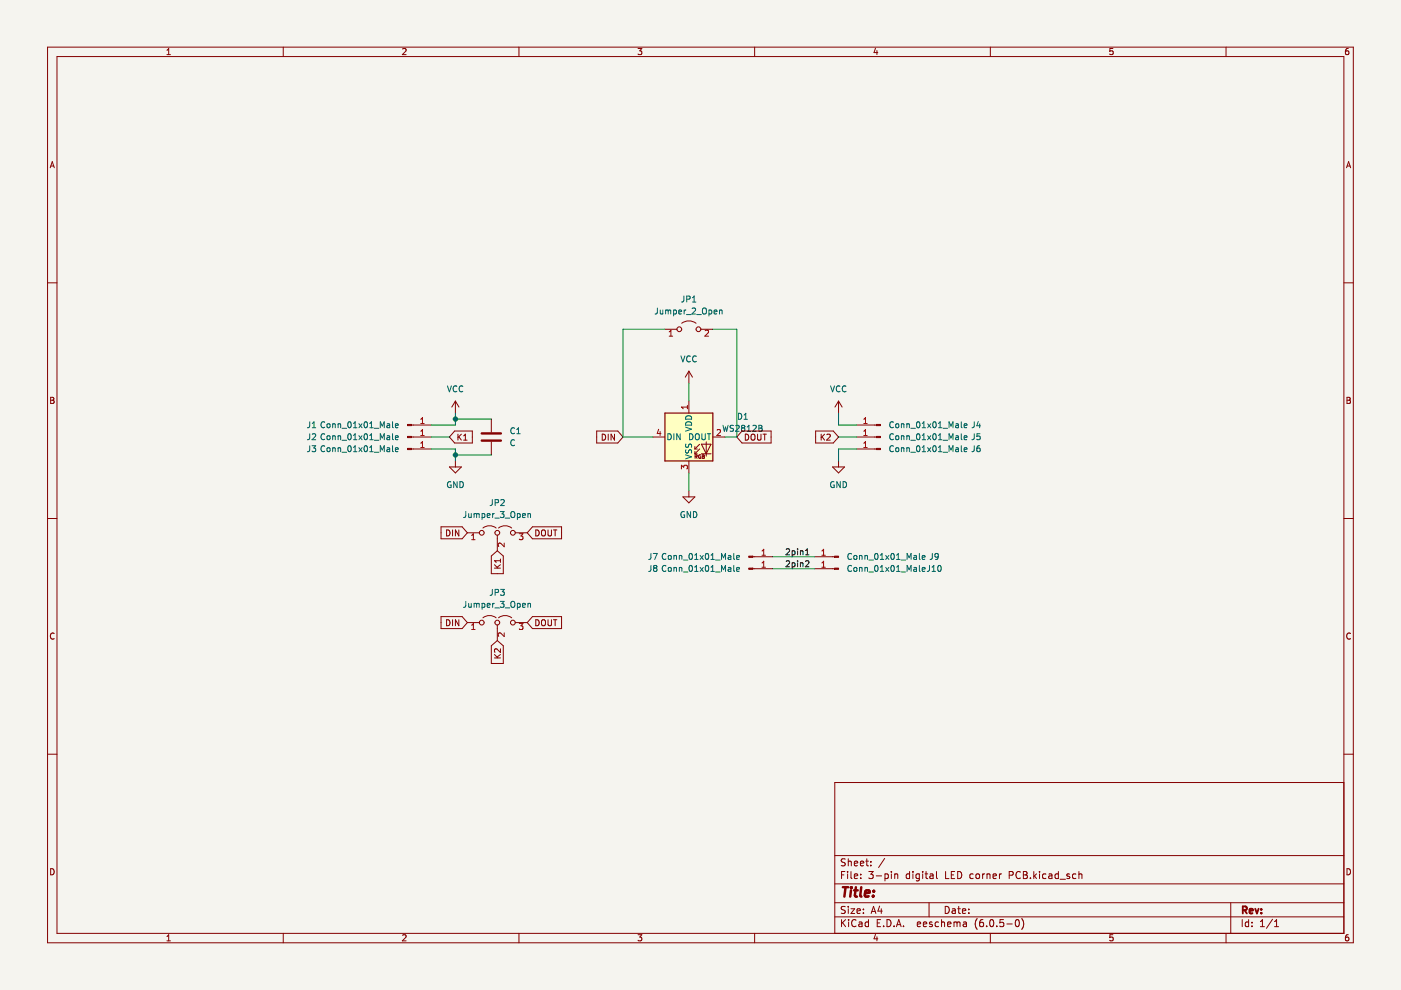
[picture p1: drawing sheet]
<svg xmlns="http://www.w3.org/2000/svg" width="297mm" height="210mm" viewBox="0 0 297 210" stroke-linecap="round" stroke-linejoin="round" font-family="sans-serif">
<path d="M.1 0h297v209.9h-297z" fill-rule="evenodd" fill="#f5f4ef" stroke="#f5f4ef" stroke-width=".21"/>
<g fill="none" stroke="#840000" stroke-width=".21">
<path d="M10.1 10h276.8v189.9h-276.8zM12.1 12h272.8v185.9h-272.8zM35.4 11.6h.7M35.4 10.7l.4-.4v1.3M60.1 10v2M85.4 10.4l.5-.1 .2 .4-.8 .9h.8M110 10v2M135.3 10.3h.8l-.5 .5 .4 .1v.6l-.2 .1-.5-.1M160 10v2M185.6 10.2l-.3 .9h.8M185.9 10.7v.9M210 10v2"/>
<path d="M236 10.3h-.7v.6l.6-.1 .1 .7-.2 .1-.5-.1M259.9 10v2M285.9 10.3h-.4l-.2 .3v.7l.2 .3 .4-.1v-.7h-.4l-.2 .2M10.6 35.6l.5-1.3 .4 1.3M10.8 35.2h.6M285.5 35.6l.4-1.3 .5 1.3M285.6 35.2h.6M10.1 60h2M284.9 60h2M141 69.8h2.5M144.5 68.5a2.54 2.54 0 0 1 3.1 0M146.1 78.7l-.8 1.3"/>
<path d="M146.1 78.7v2.5M146.1 78.7l.7 1.3M148.6 69.8h2.5M10.7 84.2h.5l.2 .3-.2 .4 .2 .1 .1 .3-.3 .2h-.5zM10.7 84.9h.5M87.3 95.2h4.2M87.3 92.7h4.2M87.3 90.1h4.2M95.3 99h2.5l-1.2 1.3zM96.4 91.4h3.7v2.5h-3.7l-1.1-1.2zM96.6 85l-.8 1.3M96.6 85v2.6"/>
<path d="M96.6 97.7v1.3M96.6 85l.7 1.3M97.1 92.1v1.2M97.3 92.6l.5 .7M97.8 92.1l-.7 .7M98.3 93.3h.7M98.3 92.4l.4-.3v1.2M104.2 88.8v2.8M104.2 93.7v2.8M126.5 91.4h4.5l1.1 1.3-1.1 1.2h-4.5zM127.7 92.1a.64 .64 0 0 1 .7 .6 .64 .64 0 0 1-.7 .6zM129 92.1v1.2"/>
<path d="M130.3 92.1v1.2l-.7-1.2v1.2M138.4 92.7h2.6M146.1 85v2.6M146.1 97.7v2.6M147.3 95.2h.5M147.3 96.2h.5M147.3 94.7v.5M147.3 95.7v.5M147.4 96.8h.3l.1-.3-.4-.1v.8M147.6 96.8l.2 .4M148.3 95.2l-1 1M148.3 94.2l-1 1"/>
<path d="M148.5 96.5a.35 .35 0 0 0-.4 .3 .35 .35 0 0 0 .5 .3v-.2h-.2M148.7 96.2h2.1M148.7 94.2h2.1l-1.1 2zM148.9 96.4l.4 .2-.1 .2 .1 .2-.1 .2h-.3zM148.9 96.8h.3M149.7 93.7v3M151.1 92.7h2.6M157.3 91.4h6.2v2.5h-6.2l-1.1-1.2zM158 92.1a.64 .64 0 0 1 .8 .6 .64 .64 0 0 1-.8 .6zM159.3 92.2l.2-.1a.43 .43 0 0 1 .6 .4v.4a.42 .42 0 0 1-.4 .4 .42 .42 0 0 1-.5-.4zM160.6 92.1v1l.3 .2h.3l.1-.2v-1M161.8 92.1h.7"/>
<path d="M162.1 92.1v1.2M172.9 91.4h3.8l1.1 1.3-1.1 1.2h-3.8zM174.1 92.1v1.2M174.3 92.6l.5 .7M174.8 92.1l-.7 .7M175.3 92.2l.5-.1 .2 .3-.7 .9h.7M176.5 99h2.6l-1.3 1.3zM177.8 85v2.6M177.8 97.7v1.3M177.8 85l-.8 1.3M177.8 85l.7 1.3M181.6 95.2h4.2"/>
<path d="M181.6 92.7h4.2M181.6 90.1h4.2M285.6 84.2h.4l.3 .3-.3 .4 .3 .1v.3l-.2 .2h-.5zM285.6 84.9h.4M10.1 109.9h2M93.5 111.7h4.5l1.1 1.3-1.1 1.2h-4.5zM94.7 112.4a.64 .64 0 0 1 .7 .6 .64 .64 0 0 1-.7 .6zM96 112.4v1.2M97.3 112.4v1.2l-.7-1.2v1.2M99.1 113h2.5M102.4 112a2.26 2.26 0 0 1 2.8 0M104.2 117.9l1.2-1.1 1.3 1.1v3.7h-2.5z"/>
<path d="M104.8 119.7l.8 .8M105.4 113.5v3.3M105.7 112a2.26 2.26 0 0 1 2.8 0M106.1 119.7l-.7 .6M106.1 118.5v.7M106.1 118.9h-1.3l.4 .3M109.2 113h2.6M112.9 111.7h6.2v2.5h-6.2l-1.1-1.2zM113.6 112.4a.64 .64 0 0 1 .7 .6 .64 .64 0 0 1-.7 .6zM114.9 112.5l.2-.1a.43 .43 0 0 1 .5 .4v.4a.42 .42 0 0 1-.4 .4 .42 .42 0 0 1-.4-.4zM116.2 112.4v1l.2 .2h.3l.2-.2v-1M117.3 112.4h.8"/>
<path d="M117.7 112.4v1.2M144.8 105.4h2.5l-1.2 1.2zM146.1 104.1v1.3M159.6 118h4.2M172.7 118h4.2M284.9 109.9h2M11.5 134.3a.58 .58 0 0 0-.8 .6 .58 .58 0 0 0 .8 .5M93.5 130.7h4.5l1.1 1.3-1.1 1.3h-4.5zM94.7 131.4a.64 .64 0 0 1 .7 .6 .64 .64 0 0 1-.7 .7zM96 131.4v1.3M97.3 131.4v1.3l-.7-1.3v1.3M99.1 132h2.5"/>
<path d="M102.4 131a2.26 2.26 0 0 1 2.8 0M104.2 136.9l1.2-1.1 1.3 1.1v3.8h-2.5zM104.8 120.5h1.3M104.8 139.5h1.3M104.8 138.8l.8 .7M105.4 132.5v3.3M105.7 131a2.26 2.26 0 0 1 2.8 0M106.1 137.6v.7l-.9-.7-.4 .2 .2 .5M106.1 138.8l-.7 .5M109.2 132h2.6M112.9 130.7h6.2v2.6h-6.2l-1.1-1.3zM113.6 131.4a.64 .64 0 0 1 .7 .6 .64 .64 0 0 1-.7 .7z"/>
<path d="M114.9 131.6l.2-.2a.43 .43 0 0 1 .5 .4v.4a.42 .42 0 0 1-.4 .5 .42 .42 0 0 1-.4-.5zM116.2 131.4v1l.2 .3 .4-.1 .1-.2v-1M117.3 131.4h.8M117.7 131.4v1.3M159.6 120.6h4.2M172.7 120.6h4.2M286.3 134.3a.58 .58 0 0 0-.8 .6 .58 .58 0 0 0 .8 .5M10.1 159.9h2M284.9 159.9h2M284.9 165.9h-107.9v32M10.7 184.2a.66 .66 0 0 1 .8 .6 .66 .66 0 0 1-.8 .7zM35.4 198.6l.4-.4v1.3"/>
<path d="M35.4 199.5h.7M60.1 197.9v2M85.4 198.3l.5-.1 .2 .4-.8 .9h.8M110 197.9v2M135.3 198.2h.8l-.5 .5 .4 .1v.6l-.2 .1-.5-.1M160 197.9v2M177 194.4h107.9M177 191.4h107.9M177 187.4h107.9M177 181.4h107.9M178.4 195v1.5M178.4 185.5h.5"/>
<path d="M178.6 195.6l.7 .9M179.1 184.8h-.7v1.5M179.2 192.2h-.6l-.2 .1v.4l.7 .3 .1 .4-.3 .3-.5-.1M179.2 182.2l-.6-.1-.2 .1v.5l.7 .2 .1 .4-.3 .3-.5-.1M179.3 195l-.9 .8M179.7 184.8v.1M179.7 185.3v1M179.9 182.1v1.5M179.9 192.2v.1M179.9 192.7v1M179.9 182.7l.2-.1 .3 .1 .1 .9M179.9 195v.1"/>
<path d="M179.9 195.5v1M180.4 192.7h.8l-.8 1h.8M180.4 184.8v1.3l.2 .2M181.1 185.8l.7-.2v-.2l-.5-.1-.2 .2 .1 .7h.6M181.1 183.1l.7-.2v-.2l-.5-.1-.2 .2 .1 .7h.6M181.5 195.1a.71 .71 0 0 0-1 .5 .71 .71 0 0 0 .7 .9l.3-.2M181.7 193.2l.7-.2-.1-.3h-.4l-.2 .2 .1 .7h.5M182.1 195.5h.6l.1 1M182.4 183.1l.7-.2v-.2l-.5-.1-.2 .2 .1 .7h.6M182.5 186.1v.2M182.5 185.4v.1M182.8 195.8l-.5 .1-.2 .2 .2 .4 .5-.1"/>
<path d="M183.1 192.7v.2M183.1 193.5v.2M183.6 182.6h.5M183.8 182.1v1.3l.3 .2M184.1 195.5h-.4l-.3 .3 .2 .6h.5M184.1 195v1.5M184.2 184.8h.9l-.5 .6 .5 .1v.6l-.3 .2-.6-.2M184.6 183.4v.2M184.6 182.7v.1M184.7 193.7l.5-1.5 .5 1.5M184.8 193.2h.8M185.6 198.1l-.3 .9h.8"/>
<path d="M185.8 185.7h1.1M185.9 198.6v.9M186 195.7h.5M186.5 192.1l-.4 1.1h1M186.7 195h-.7v1.5h.7M186.8 192.7v1M187.3 196.3v.2M187.6 182l-1.3 1.9M187.6 185.4l.5-.1 .2 .3-.1 .6h-.6M187.6 185.3v1.5M188.1 195a.76 .76 0 0 1 .8 .7 .76 .76 0 0 1-.8 .8zM189 184.8v.1"/>
<path d="M189 185.3v1M189.6 196.3v.2M189.7 185.4l.2-.1 .4 .1v.9M189.7 185.3v1M190.1 196.5l.5-1.5 .5 1.5M190.2 196h.7M191.6 196.3v.2M192.8 185.4l-.4-.1-.3 .3 .2 .6h.5M192.8 184.8v1.5M193.6 184.8v.1M193.6 185.3v1M194.5 196l.7-.2-.1-.3h-.4l-.2 .2 .1 .7h.5"/>
<path d="M194.9 185.4l-.4-.1-.3 .3 .1 .6h.6M194.9 185.3v1.2l-.3 .3-.3-.1M195.6 184.8v.1M195.6 185.3v1M195.8 196l.7-.2-.1-.3h-.4l-.2 .2v.7h.6M196.1 185.3h.6M196.3 184.8v1.3l.4 .2M197 191.4v3M197.2 185.4h.6v.9M197.6 195.5h-.3l-.2 .2v.2l.5 .1v.4h-.5M197.8 185.6l-.5 .1-.2 .2 .2 .4 .5-.1M198.6 184.8v1.3l.2 .2"/>
<path d="M199 195.5h-.4l-.3 .3 .1 .6h.6M199.6 195.6l.2-.1h.4l.1 1M199.6 195v1.5M200.4 192.2a.76 .76 0 0 1 .9 .7 .76 .76 0 0 1-.9 .8zM200.5 184.8v1.5h.7M200.9 196l.7-.2v-.3h-.5l-.2 .2 .1 .7h.6M201.7 185.5h.5M201.9 192.7h.6l.1 1M202.3 195.6l.4-.1 .2 .2M202.3 195.5v1M202.4 184.8h-.7v1.5h.7M202.6 193l-.5 .1-.3 .2 .3 .4 .5-.1"/>
<path d="M202.9 195.7l.2-.2h.4l.1 1M202.9 195.7v.8M203.1 192.7h.5M203.1 184.8a.76 .76 0 0 1 .8 .7 .76 .76 0 0 1-.8 .8zM203.3 192.2v1.3l.3 .2M204.1 193.2l.7-.2-.1-.3h-.4l-.2 .2v.7h.6M204.3 195.5h.5l.1 1M204.9 195.8l-.5 .1-.2 .2 .2 .4 .5-.1M205.4 193.5v.2M205.4 192.7v.2M206.3 185.4l-.4-.1-.3 .3 .2 .6h.5M207 185.4l.2-.1 .4 .1 .1 .6-.2 .2-.3 .1-.2-.2z"/>
<path d="M207.2 194.8a1.72 1.72 0 0 0 0 2.2M208.3 185.3v1M208.4 195h-.4a1.01 1.01 0 0 0 0 1.5l.5-.2v-.5l-.2-.3h-.3l-.3 .3M208.8 185.3l-.5 .3M209.2 196.3v.2M209.3 185.4l.2-.1 .3 .1 .1 .9M209.3 185.3v1M210 197.9v2M210 195.1l.2-.1a.8 .8 0 0 1 .5 .7 .8 .8 0 0 1-.5 .8l-.4-.6zM210.5 185.8l.8-.2-.1-.2-.4-.1-.3 .2 .1 .7h.6M211.3 196.3v.2M211.9 185.3v1"/>
<path d="M212.3 185.3l-.4 .3M212.8 195h-.8v.7l.2-.2 .5 .1 .1 .2v.5l-.3 .2-.5-.2M213.5 195.9h1.1M214 185.6l.7-.1 .1-.2v-.4l-.8-.1v1.5M215.4 195.1l.2-.1a.8 .8 0 0 1 .5 .7 .8 .8 0 0 1-.5 .8l-.3-.6zM216.3 184.9a.71 .71 0 0 0-1 .5 .71 .71 0 0 0 .7 .9l.3-.2M216.6 194.8a1.72 1.72 0 0 1 0 2.2M217 184.8h.5l.3 .3-.3 .4 .3 .1v.4l-.3 .3h-.5zM217 185.5h.5M218.5 186.1v.2M219.2 184.8v1.5M219.3 185.7l.5 .6"/>
<path d="M219.8 185.3l-.6 .6M220.4 184.8v.1M220.4 185.3v1M221.8 185.4l-.5-.1-.3 .3 .2 .6h.6M222.4 185.4h.6v.9M223 185.6l-.5 .1-.2 .2 .2 .4 .5-.1M224.4 185.4l-.4-.1-.3 .3 .1 .6h.6M224.4 184.8v1.5M224.8 186.4h1.1M226.8 185.4l-.4-.1-.2 .2 .1 .2 .5 .2v.3h-.6M228.1 185.4l-.4-.1-.3 .3 .1 .6h.6M228.8 185.4l.2-.1 .3 .1 .1 .9"/>
<path d="M228.8 184.8v1.5M236 198.2h-.7v.6l.6-.1 .1 .7-.2 .1-.5-.1M259.9 197.9v2M260.9 191.4v6.5M263.4 195v1.5M264.7 195.5h-.4l-.3 .3 .2 .6h.5M264.7 195v1.5M265.4 196.3v.2M265.4 195.5v.2M267.2 196.5h.9M267.2 195.4l.5-.4v1.5M269.8 194.9l-1.3 1.9"/>
<path d="M270.2 196.5h.9M270.2 195.4l.5-.4v1.5M285.6 184.2a.66 .66 0 0 1 .7 .6 .66 .66 0 0 1-.7 .7zM285.9 198.2h-.4l-.2 .3v.7l.2 .3 .4-.1v-.7h-.4l-.2 .2"/>
<circle cx="144" cy="69.8" r=".51"/>
<circle cx="148.1" cy="69.8" r=".51"/>
<circle cx="102.1" cy="113" r=".51"/>
<circle cx="105.4" cy="113" r=".51"/>
<circle cx="108.7" cy="113" r=".51"/>
<circle cx="102.1" cy="132" r=".51"/>
<circle cx="105.4" cy="132" r=".51"/>
<circle cx="108.7" cy="132" r=".51"/>
</g>
<path d="M263.5 193l.7-.1 .2-.2-.1-.4-.8-.1v1.5M263.9 193l.5 .7M264.9 193.2l.7-.2v-.3h-.5l-.2 .2 .1 .7h.6M266.1 192.7l.4 1 .3-1M267.4 193.5v.2M267.4 192.7v.2" fill="none" stroke="#840000" stroke-width=".39"/>
<path d="M178.7 188.1h1.1M179.3 188.1l-.3 2M180.4 188.8l-.1 1.3M180.5 188.1v.2M181.1 188.8h.8M181.5 188.1l-.3 1.7 .1 .2 .4 .1M182.6 188.1l-.2 1.7 .2 .3M183.4 189.4l1-.2-.1-.3-.5-.1-.4 .3v.9h.8M185.1 189.9v.2M185.3 188.9l-.1 .2" fill="none" stroke="#840000" stroke-width=".52"/>
<g fill="#840000" stroke="#840000" stroke-width=".21">
<path d="M176.9 120.5h.9v.2h-.9z" fill-rule="evenodd"/>
<path d="M185.8 95.1h.9v.2h-.9z" fill-rule="evenodd"/>
<path d="M185.8 92.5h.9v.3h-.9z" fill-rule="evenodd"/>
<path d="M185.8 90h.9v.2h-.9z" fill-rule="evenodd"/>
<path d="M176.9 117.9h.9v.3h-.9z" fill-rule="evenodd"/>
<path d="M158.7 120.5h.9v.2h-.9z" fill-rule="evenodd"/>
<path d="M158.7 117.9h.9v.3h-.9z" fill-rule="evenodd"/>
<path d="M86.4 90h.9v.2h-.9z" fill-rule="evenodd"/>
<path d="M86.4 95.1h.9v.2h-.9z" fill-rule="evenodd"/>
<path d="M86.4 92.5h.9v.3h-.9z" fill-rule="evenodd"/>
</g>
<g fill="none" stroke="#a90000" stroke-width=".21">
<path d="M141.9 71.3h.7M141.9 70.4l.3-.4v1.3M149.5 70.1l.5-.1 .2 .4-.8 .9h.8M89.2 94.9h.7M89.2 92.3h.7M89.2 89.8h.7M89.2 88.9l.4-.4v1.3M89.2 91.4l.4-.3v1.2M89.2 94l.4-.4v1.3M139.6 91l-.3 .9h.8M140 91.5v.8M144.5 99.4v-.8l.5 .5 .1-.4h.5l.1 .2-.1 .5"/>
<path d="M145.7 85.9v.8M145.7 86.3h-1.2l.3 .4M152 91.2l.5-.1 .3 .3-.8 .9h.8M183.1 94.9h.8M183.1 88.9l.4-.4v1.3M183.1 91.4l.4-.3v1.2M183.1 94l.4-.4v1.3M183.1 92.3h.8M183.1 89.8h.8M100 113.5l.4-.3v1.2M100 114.4h.7M106.9 115.1v.8l-.9-.8-.4 .3 .2 .5"/>
<path d="M110.1 113.2h.8l-.4 .4 .3 .2v.5l-.2 .1-.5-.1M161.6 117.7h.7M161.6 116.8l.3-.3v1.2M161.6 119.4l.3-.4v1.3M174.3 116.8l.3-.3v1.2M174.3 119.4l.3-.4v1.3M174.3 117.7h.7M100 133.5h.7M100 132.6l.4-.4v1.3M106.9 134.2v.8l-.9-.8-.4 .2 .2 .5M110.1 132.2h.8l-.4 .5 .3 .1v.5l-.2 .2-.5-.2M161.6 120.3h.7"/>
<path d="M174.3 120.3h.7"/>
</g>
<g fill="none" stroke="#006464" stroke-width=".21">
<path d="M139.4 65.3l-.1 1.1-.4 .2M140 65.7v.8h.5M140.5 65.7v.9M141.1 65.9l.4-.2 .2 .2M141.1 65.7v.9M141.7 65.9l.2-.2 .3 .1v.8M141.7 65.9v.7M142.8 65.8l.4-.1 .2 .3-.1 .5h-.5M142.8 65.7v1.3M143.9 66.2l.6-.2v-.2l-.4-.1-.2 .2 .1 .6h.5M144.4 75.5l.4 1.2 .4-1.2M145 62.8l-.1 1.1-.4 .1"/>
<path d="M145.1 65.7v.9M145.4 65.7l-.3 .3M145.5 66.7h1M145.6 63.4h.6l.1-.5-.7-.1v1.2M146.4 75.6a.56 .56 0 0 0-.8 .5 .56 .56 0 0 0 .8 .5M146.8 65.4l.4-.1 .3 .4-.8 .9h.8M146.8 64h.7M146.8 63.1l.4-.3v1.2M147.6 75.6a.56 .56 0 0 0-.8 .5 .56 .56 0 0 0 .8 .5M147.7 66.7h1M149 65.5l.2-.2a.43 .43 0 0 1 .6 .4v.5a.42 .42 0 0 1-.5 .4 .42 .42 0 0 1-.4-.4zM150.3 65.8l.4-.1 .2 .3-.1 .5h-.5"/>
<path d="M150.3 65.7v1.3M151.4 66.2l.6-.2-.1-.2-.3-.1-.2 .2 .1 .6h.4M152.6 65.9l.4-.1 .1 .8M152.6 65.7v.9M65.7 94.5l-.1 1.1-.4 .2M65.7 92l-.1 1.1-.4 .1M65.7 89.4l-.1 1.1-.4 .2M66.2 94.5h.7l-.4 .5 .4 .1v.5l-.2 .2-.5-.2M66.2 92.1l.5-.1 .2 .3-.7 .9h.7M66.2 90.7h.7M66.2 89.8l.4-.4v1.3M68.8 94.6a.56 .56 0 0 0-.8 .5 .56 .56 0 0 0 .8 .5"/>
<path d="M68.8 92.1a.56 .56 0 0 0-.8 .5 .56 .56 0 0 0 .8 .5M68.8 89.5a.56 .56 0 0 0-.8 .6 .56 .56 0 0 0 .8 .5M69.4 92.5l.2-.1 .3 .1v.7l-.5-.1zM69.4 90l.2-.2 .3 .2v.6h-.5zM69.4 95l.3-.1 .3 .3v.3l-.3 .3-.4-.3zM70.5 95h.5l.1 .8M70.5 92.5l.5-.1 .1 .8M70.5 90l.5-.1 .1 .8M70.5 89.8v.9M70.5 92.4v.8M70.5 94.9v.9M71.7 95h.5v.8"/>
<path d="M71.7 92.5l.5-.1v.8M71.7 90l.5-.1v.8M71.7 89.8v.9M71.7 92.4v.8M71.7 94.9v.9M72.5 95.9h1M72.5 93.4h1M72.5 90.8h1M73.9 94.6l.1-.1a.68 .68 0 0 1 .5 .6 .68 .68 0 0 1-.5 .7l-.3-.5zM73.9 92.1l.1-.1a.68 .68 0 0 1 .5 .6 .68 .68 0 0 1-.5 .6l-.3-.5zM73.9 89.5l.1-.1a.68 .68 0 0 1 .5 .7 .68 .68 0 0 1-.5 .6l-.3-.5zM74.9 95.8h.8"/>
<path d="M74.9 93.2h.8M74.9 90.7h.8M74.9 89.8l.4-.4v1.3M74.9 92.3l.4-.3v1.2M74.9 94.9l.4-.4v1.3M76.1 89.8l.7 .9M76.1 94.9l.7 .9M76.1 92.4l.7 .8M76.8 89.8l-.7 .9M76.8 94.9l-.7 .9M76.8 92.4l-.7 .8M77.3 94.6l.2-.1a.68 .68 0 0 1 .4 .6 .68 .68 0 0 1-.4 .7l-.3-.5z"/>
<path d="M77.3 92.1l.2-.1a.68 .68 0 0 1 .4 .6 .68 .68 0 0 1-.4 .6l-.3-.5zM77.3 89.5l.2-.1a.68 .68 0 0 1 .4 .7 .68 .68 0 0 1-.4 .6l-.3-.5zM78.4 95.8h.7M78.4 93.2h.7M78.4 90.7h.7M78.4 89.8l.4-.4v1.3M78.4 92.3l.4-.3v1.2M78.4 94.9l.4-.4v1.3M79.4 95.9h.9M79.4 93.4h.9M79.4 90.8h.9M80.6 90.7v-1.3l.5 .9 .4-.9v1.3"/>
<path d="M80.6 93.2v-1.2l.5 .9 .4-.9v1.2M80.6 95.8v-1.3l.5 .9 .4-.9v1.3M82.1 95h.5v.8M82.1 92.4h.5v.8M82.1 89.9h.5v.8M82.6 95.2l-.6 .3 .2 .3 .4-.1M82.6 92.7l-.6 .2 .2 .3h.4M82.6 90.1l-.6 .3 .2 .3 .4-.1M83.2 89.4v1.1l.2 .2M83.2 92v1.1l.2 .1M83.2 94.5v1.1l.2 .2M83.8 95.3l.6-.1v-.2l-.4-.1-.2 .2 .1 .6h.5"/>
<path d="M83.8 92.8l.6-.1v-.3h-.4l-.2 .2 .1 .6h.5M83.8 90.3l.6-.2v-.2l-.4-.1-.2 .2 .1 .6h.5M94.9 81.8l.4 1.3 .4-1.3M96.9 81.9a.56 .56 0 0 0-.8 .5 .56 .56 0 0 0 .8 .6M98.1 81.9a.56 .56 0 0 0-.8 .5 .56 .56 0 0 0 .8 .6M109.1 93.4a.56 .56 0 0 0-.8 .5 .56 .56 0 0 0 .8 .5M109.1 90.8a.56 .56 0 0 0-.8 .5 .56 .56 0 0 0 .8 .5M109.6 92h.7M109.6 91.1l.3-.4v1.3M141.6 92a.64 .64 0 0 1 .7 .6 .64 .64 0 0 1-.7 .6zM142.9 92v1.2M144.2 92v1.2l-.7-1.2v1.2"/>
<path d="M145.4 90.6l1.2 .4-1.2 .4M145.4 96.4l1.2 .5-1.2 .4M145.4 95.3v.5l.2 .3 .3-.1 .2-.6h.4l.1 .7M145.4 94.1l.1 .7h.3l.3-.5 .3-.2 .2 .3v.5M145.5 89.5a.66 .66 0 0 1 .8 0 .66 .66 0 0 1 .3 .6h-1.2zM145.5 88.3a.66 .66 0 0 1 .8-.1 .66 .66 0 0 1 .3 .7h-1.2zM146.2 92a.64 .64 0 0 1 .7 .6 .64 .64 0 0 1-.7 .6zM147.5 92.1l.2-.1a.43 .43 0 0 1 .6 .4v.4a.42 .42 0 0 1-.5 .4 .42 .42 0 0 1-.4-.4zM148.8 92v1l.2 .2h.3l.2-.2v-1M150 92h.7M150.3 92v1.2M153.3 90.2l.3 1.2 .2-.9 .3 .9 .3-1.2"/>
<path d="M155.5 90.2l-.7 .1v.4l.6 .2 .1 .3-.2 .2h-.5M156 90.3l.5-.1 .2 .3-.8 .9h.8M156.5 87.6a.64 .64 0 0 1 .8 .7 .64 .64 0 0 1-.8 .6zM157.4 90.7l-.2 .3v.2l.2 .2h.3l.2-.2v-.4l-.2-.1M157.4 90.7h.3M157.4 90.7l-.2-.2 .2-.3h.3l.2 .2-.2 .3M157.8 88.9h.7M157.8 88l.3-.4v1.3M158.4 91.4h.7M158.4 90.5l.4-.3v1.2M159.6 90.3l.5-.1 .3 .3-.8 .9h.8M160.9 90.8h.4"/>
<path d="M160.9 90.2h.4l.3 .2-.3 .4 .3 .1v.3l-.2 .2h-.5zM176.1 81.8l.4 1.3 .4-1.3M178.1 81.9a.56 .56 0 0 0-.8 .5 .56 .56 0 0 0 .8 .6M179.4 81.9a.56 .56 0 0 0-.8 .5 .56 .56 0 0 0 .8 .6M189.4 94.6a.56 .56 0 0 0-.8 .5 .56 .56 0 0 0 .8 .5M189.4 89.5a.56 .56 0 0 0-.8 .6 .56 .56 0 0 0 .8 .5M189.4 92.1a.56 .56 0 0 0-.8 .5 .56 .56 0 0 0 .8 .5M190 95l.1-.1 .4 .1v.7l-.5-.1zM190 90l.1-.2 .4 .2v.6h-.5zM190 92.5l.1-.1 .4 .1v.7l-.5-.1zM191.1 95h.5l.1 .8M191.1 89.8v.9"/>
<path d="M191.1 92.4v.8M191.1 94.9v.9M191.1 90l.5-.1 .1 .8M191.1 92.5l.5-.1 .1 .8M192.3 95h.4l.1 .8M192.3 89.8v.9M192.3 92.4v.8M192.3 94.9v.9M192.3 90l.4-.1 .1 .8M192.3 92.5l.4-.1 .1 .8M193.1 95.9h1M193.1 93.4h1"/>
<path d="M193.1 90.8h1M194.4 89.5l.2-.1a.68 .68 0 0 1 .5 .7 .68 .68 0 0 1-.5 .6l-.3-.5zM194.4 92.1l.2-.1a.68 .68 0 0 1 .5 .6 .68 .68 0 0 1-.5 .6l-.3-.5zM194.4 94.6l.2-.1a.68 .68 0 0 1 .5 .6 .68 .68 0 0 1-.5 .7l-.3-.5zM195.5 95.8h.8M195.5 89.8l.4-.4v1.3M195.5 92.3l.4-.3v1.2M195.5 94.9l.4-.4v1.3M195.5 93.2h.8M195.5 90.7h.8M196.7 94.9l.6 .9M196.7 92.4l.6 .8"/>
<path d="M196.7 89.8l.6 .9M197.3 94.9l-.6 .9M197.3 92.4l-.6 .8M197.3 89.8l-.6 .9M197.9 94.6l.2-.1a.68 .68 0 0 1 .4 .6 .68 .68 0 0 1-.4 .7l-.3-.5zM197.9 89.5l.2-.1a.68 .68 0 0 1 .4 .7 .68 .68 0 0 1-.4 .6l-.3-.5zM197.9 92.1l.2-.1a.68 .68 0 0 1 .4 .6 .68 .68 0 0 1-.4 .6l-.3-.5zM199 95.8h.7M199 89.8l.3-.4v1.3M199 92.3l.3-.3v1.2M199 94.9l.3-.4v1.3M199 93.2h.7"/>
<path d="M199 90.7h.7M199.9 95.9h1M199.9 93.4h1M199.9 90.8h1M201.2 90.7v-1.3l.4 .9 .5-.9v1.3M201.2 93.2v-1.2l.4 .9 .5-.9v1.2M201.2 95.8v-1.3l.4 .9 .5-.9v1.3M202.7 95h.4l.1 .8M202.7 89.9h.4l.1 .8M202.7 92.4h.4l.1 .8M203.2 95.2l-.6 .3 .2 .3 .4-.1M203.2 90.1l-.6 .3 .2 .3 .4-.1"/>
<path d="M203.2 92.7l-.6 .2 .2 .3h.4M203.8 94.5v1.1l.2 .2M203.8 89.4v1.1l.2 .2M203.8 92v1.1l.2 .1M204.4 95.3l.6-.1v-.2l-.4-.1-.2 .2 .1 .6h.5M204.4 90.3l.6-.2v-.2l-.4-.1-.2 .2 .1 .6h.5M204.4 92.8l.6-.1v-.3h-.4l-.2 .2 .1 .6h.5M206.6 89.4l-.1 1.1-.4 .2M206.6 92l-.1 1.1-.4 .1M206.6 94.5l-.1 1.1-.4 .2M207.4 89.4l-.3 .9h.8M207.7 94.5l-.4 .1-.1 .2-.1 .7 .2 .3 .5-.2-.1-.6h-.4l-.2 .2"/>
<path d="M207.7 89.8v.9M207.8 92h-.6l-.1 .6 .6-.1 .1 .6-.2 .1-.5-.1M95.6 102.2a.58 .58 0 0 0-.7 .6 .58 .58 0 0 0 .7 .5v-.5h-.2M96.9 102.1v1.3l-.7-1.3v1.3M97.5 102.1a.64 .64 0 0 1 .8 .7 .64 .64 0 0 1-.8 .6zM98.8 108.5l-.1 1.1-.4 .1M99.4 108.9v.8l.5-.1M99.9 108.9v.8M100.5 108.9v.8M100.5 109l.4-.1 .2 .2M101.1 109.1v.6M101.1 109.1l.1-.2h.3l.1 .8"/>
<path d="M102.2 108.9h.4l.2 .2-.1 .6h-.5M102.2 108.9v1.3M103.3 109.3l.6-.1-.1-.3h-.3l-.2 .2 .1 .6h.4M104.4 105.9l-.1 1.1-.4 .2M104.4 108.9v.8M104.8 108.9l-.4 .2M104.9 109.9h1M105 106.6l.6-.1 .1-.5-.7-.1v1.3M106.1 108.5h.8l-.5 .4 .4 .2v.5l-.2 .1-.5-.1M106.2 106l.5-.1 .2 .4-.8 .9h.8M107.1 109.9h1M108.4 108.6l.2-.1a.43 .43 0 0 1 .6 .4v.4a.42 .42 0 0 1-.5 .5 .42 .42 0 0 1-.4-.5z"/>
<path d="M109.7 108.9h.4l.2 .2-.1 .6h-.5M109.7 108.9v1.3M110.8 109.3l.6-.1-.1-.3h-.3l-.2 .2v.6h.5M111.9 108.9v.8M111.9 109l.5-.1 .1 .8M138 119.9v1.1l-.5 .2M138 117.3v1.1l-.5 .2M138.5 117.3h.8l-.5 1.3M141.2 117.5a.56 .56 0 0 0-.8 .5 .56 .56 0 0 0 .8 .5M141.7 117.9l.2-.1 .4 .1-.1 .7-.5-.1zM142.9 117.9l.5-.1v.8M142.9 117.8v.8"/>
<path d="M144 117.9l.5-.1 .1 .8M144 117.8v.8M144.9 118.7h.9M145.1 108.5a.58 .58 0 0 0-.7 .6 .58 .58 0 0 0 .7 .5v-.4h-.2M146.2 117.5l.2-.2a.68 .68 0 0 1 .4 .7 .68 .68 0 0 1-.4 .6l-.3-.5zM146.4 108.5v1.2l-.7-1.2v1.2M147 108.5a.64 .64 0 0 1 .8 .6 .64 .64 0 0 1-.8 .6zM147.3 118.6h.7M147.3 117.7l.4-.4v1.3M148.4 117.8l.7 .8M149.1 117.8l-.7 .8M149.7 117.5l.1-.2a.68 .68 0 0 1 .5 .7 .68 .68 0 0 1-.5 .6l-.3-.5z"/>
<path d="M150.7 118.6h.8M150.7 117.7l.4-.4v1.3M151.7 118.7h1M153 118.6v-1.3l.4 1 .4-1v1.3M154.4 117.8h.5l.1 .8M155 118.1l-.6 .2 .1 .3h.5M155.6 119.9v1.1l.2 .2M155.6 117.3v1.1l.2 .2M156.2 118.2l.6-.1-.1-.3h-.3l-.2 .2v.6h.5M176.8 102.2a.58 .58 0 0 0-.7 .6 .58 .58 0 0 0 .8 .5v-.5h-.3M178.2 102.1v1.3l-.8-1.3v1.3M178.8 102.1a.64 .64 0 0 1 .7 .7 .64 .64 0 0 1-.7 .6z"/>
<path d="M180.5 117.5a.56 .56 0 0 0-.8 .5 .56 .56 0 0 0 .8 .5M181.1 117.9l.2-.1 .3 .1v.7l-.5-.1zM182.2 117.8v.8M182.2 117.9l.5-.1 .1 .8M183.4 117.8v.8M183.4 117.9l.5-.1v.8M184.2 118.7h1M185.6 117.5l.1-.2a.68 .68 0 0 1 .5 .7 .68 .68 0 0 1-.5 .6l-.3-.5zM186.6 117.7l.4-.4v1.3M186.6 118.6h.8M187.8 117.8l.7 .8M188.5 117.8l-.7 .8"/>
<path d="M189 117.5l.2-.2a.68 .68 0 0 1 .4 .7 .68 .68 0 0 1-.4 .6l-.3-.5zM190.1 117.7l.4-.4v1.3M190.1 118.6h.7M191.1 118.7h.9M192.3 118.6v-1.3l.4 1 .5-1v1.3M193.8 117.8h.5v.8M194.3 118.1l-.6 .2 .2 .3h.4M194.9 119.9v1.1l.2 .2M194.9 117.3v1.1l.2 .2M195.5 118.2l.6-.1v-.3h-.4l-.2 .2 .1 .6h.5M197.1 119.9l-.1 1.1-.4 .2M197.7 117.3l-.1 1.1-.4 .2"/>
<path d="M198.9 117.9l-.2 .2h-.4v-.6l.4-.2 .2 .3v.7l-.2 .3h-.4M98.8 127.5l-.1 1.1-.4 .2M99.4 127.9v.8h.5M99.9 127.9v.9M100.5 128l.4-.1 .2 .2M100.5 127.9v.9M101.1 128.1l.1-.2 .3 .1 .1 .8M101.1 128.1v.7M102.2 128l.4-.1 .2 .3-.1 .5h-.5M102.2 127.9v1.3M103.3 128.3l.6-.1-.1-.2-.3-.1-.2 .2 .1 .6h.4M104.4 125l-.1 1.1-.4 .1"/>
<path d="M104.4 127.9v.9M104.8 127.9l-.4 .3M104.9 128.9h1M105 125.6h.6l.1-.5-.7-.1v1.2M106.1 127.5h.8l-.5 .5 .4 .1v.6l-.2 .1-.5-.1M106.1 125h.8l-.4 .4 .4 .2v.5l-.2 .1-.6-.1M107.1 128.9h1M108.4 127.7l.2-.2a.43 .43 0 0 1 .6 .4v.4a.42 .42 0 0 1-.5 .5 .42 .42 0 0 1-.4-.5zM109.7 128l.4-.1 .2 .3-.1 .5h-.5M109.7 127.9v1.3M110.8 128.3l.6-.1-.1-.2-.3-.1-.2 .2v.6h.5M111.9 128h.5l.1 .8"/>
<path d="M111.9 127.9v.9M138.8 120.4l-.2 .3v.2l.2 .3 .4-.1 .1-.2v-.2l-.3-.3M138.8 120.4l-.2-.2 .2-.3h.4l.1 .2-.3 .3M138.8 120.4h.2M141.2 120a.56 .56 0 0 0-.8 .5 .56 .56 0 0 0 .8 .5M141.7 120.4l.2-.1 .4 .1-.1 .7-.5-.1zM142.9 120.4h.5v.8M142.9 120.3v.9M144 120.4h.5l.1 .8M144 120.3v.9M144.9 121.3h.9M146.2 120l.2-.1a.68 .68 0 0 1 .4 .6 .68 .68 0 0 1-.4 .7l-.3-.5z"/>
<path d="M147.3 121.2h.7M147.3 120.2l.4-.3v1.3M148.4 120.3l.7 .9M149.1 120.3l-.7 .9M149.7 120l.1-.1a.68 .68 0 0 1 .5 .6 .68 .68 0 0 1-.5 .7l-.3-.5zM150.7 121.2h.8M150.7 120.2l.4-.3v1.3M151.7 121.3h1M153 121.2v-1.3l.4 .9 .4-.9v1.3M154.4 120.4h.5l.1 .8M155 120.6l-.6 .3 .1 .3 .5-.1M156.2 120.7l.6-.1-.1-.2-.3-.1-.2 .2v.6h.5"/>
<path d="M180.5 120a.56 .56 0 0 0-.8 .5 .56 .56 0 0 0 .8 .5M181.1 120.4l.2-.1 .3 .1v.7l-.5-.1zM182.2 120.4h.5l.1 .8M182.2 120.3v.9M183.4 120.4h.5v.8M183.4 120.3v.9M184.2 121.3h1M185.6 120l.1-.1a.68 .68 0 0 1 .5 .6 .68 .68 0 0 1-.5 .7l-.3-.5zM186.6 121.2h.8M186.6 120.2l.4-.3v1.3M187.8 120.3l.7 .9M188.5 120.3l-.7 .9"/>
<path d="M189 120l.2-.1a.68 .68 0 0 1 .4 .6 .68 .68 0 0 1-.4 .7l-.3-.5zM190.1 121.2h.7M190.1 120.2l.4-.3v1.3M191.1 121.3h.9M192.3 121.2v-1.3l.4 .9 .5-.9v1.3M193.8 120.4h.5v.8M194.3 120.6l-.6 .3 .2 .3 .4-.1M195.5 120.7l.6-.1v-.2l-.4-.1-.2 .2 .1 .6h.5M197.6 121.2h.7M197.6 120.2l.4-.3v1.3M198.9 120l.2-.1a.68 .68 0 0 1 .5 .6 .68 .68 0 0 1-.5 .7l-.3-.5z"/>
</g>
<path d="M102.1 93.4h4.1M102.1 91.9h4.1" fill="none" stroke="#840000" stroke-width=".51"/>
<path d="M141 87.6h10.1v10.1h-10.1z" fill-rule="evenodd" fill="#ffffc2" stroke="#ffffc2" stroke-width=".25"/>
<path d="M141 87.6h10.1v10.1h-10.1z" fill="none" stroke="#840000" stroke-width=".25"/>
<g fill="none" stroke="#0f0f0f" stroke-width=".21">
<path d="M166.7 116.5l.5-.1 .2 .3-.8 .9h.8M166.7 119l.5-.1 .2 .4-.8 .9h.8M168 116.8h.3l.3 .2-.2 .6h-.4M168 116.8v1.3M168 119.3v1.3M168 119.4l.3-.1 .3 .3-.2 .5h-.4M169.1 116.4v.1M169.1 116.8v.8M169.1 118.9v.1M169.1 119.3v.9M169.7 116.9l.5-.1 .1 .8M169.7 116.8v.8"/>
<path d="M169.7 119.3v.9M169.7 119.4h.5l.1 .8M170.8 117.6h.7M170.8 116.7l.4-.3v1.2M170.8 119l.5-.1 .2 .4-.8 .9h.8"/>
</g>
<g fill="none" stroke="#009600" stroke-width=".21">
<path d="M141 69.8h-8.9v22.9h6.3M151.1 69.8h5.1v22.9h-2.5M91.5 92.7h3.8M91.5 95.2h5.1v2.5M96.6 88.8h7.6M96.6 87.6v2.5h-5.1M96.6 96.5h7.6M146.1 81.2v3.8M177.8 92.7h3.8M177.8 87.6v2.5h3.8M181.6 95.2h-3.8v2.5M146.1 100.3v3.8"/>
<path d="M163.8 118h8.9M163.8 120.6h8.9"/>
</g>
<g fill="#009600" stroke="#009600" stroke-width=".21">
<circle cx="96.6" cy="88.8" r=".46"/>
<circle cx="96.6" cy="96.5" r=".46"/>
</g>
</svg>
